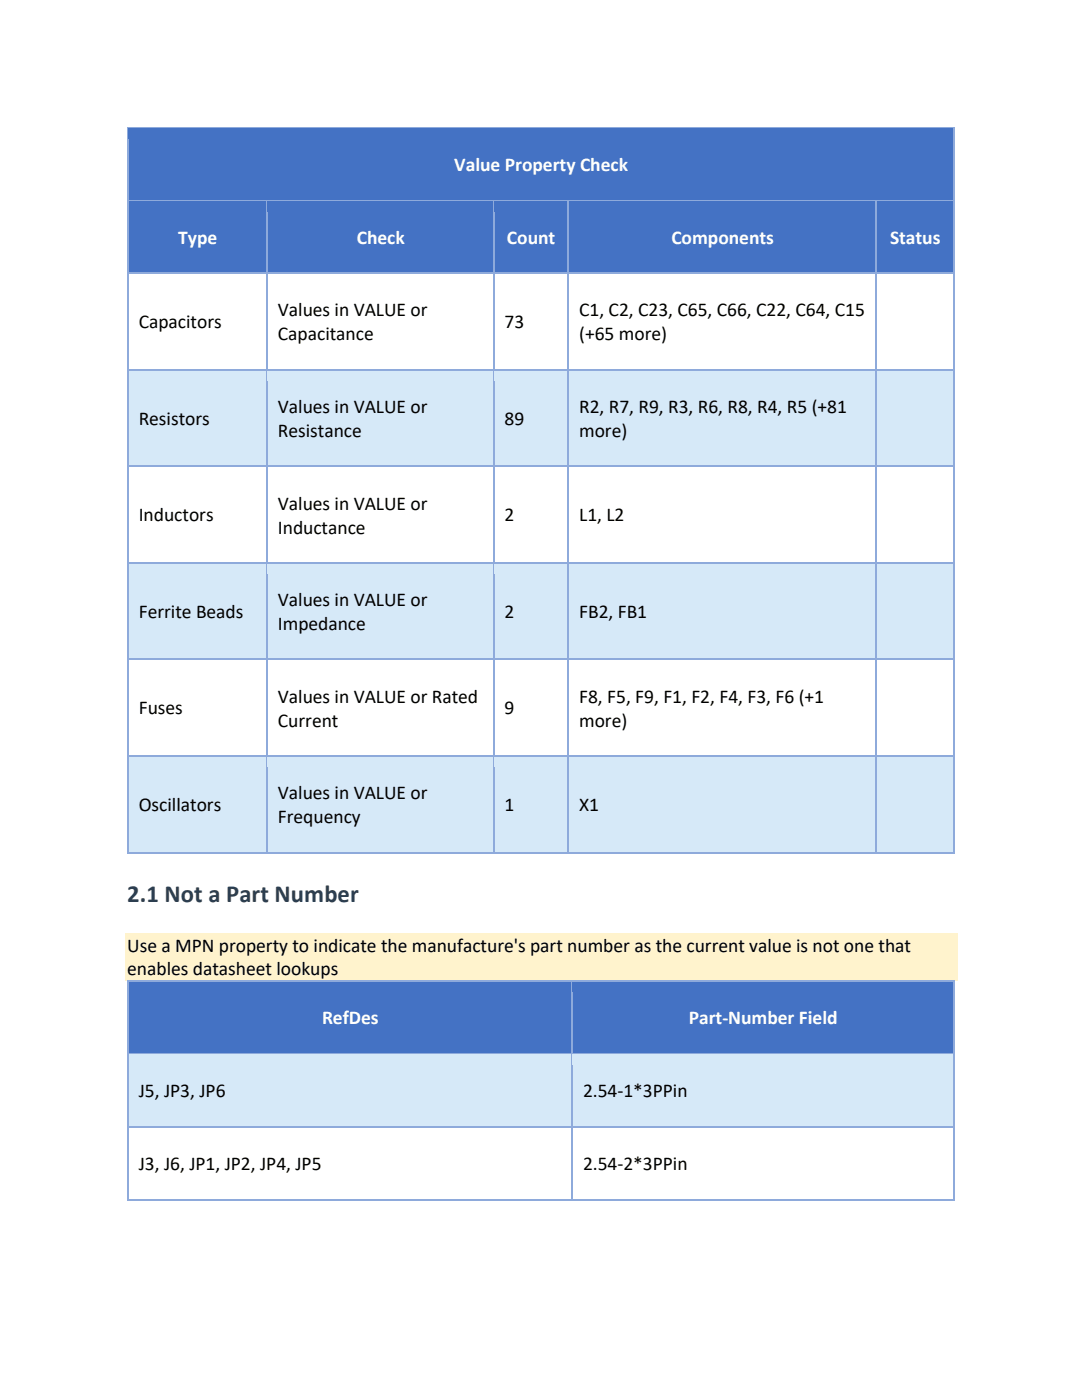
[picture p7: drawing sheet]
<svg xmlns="http://www.w3.org/2000/svg" width="216mm" height="279mm" viewBox="0 0 216 279" stroke-linecap="round" stroke-linejoin="round" font-family="sans-serif">
<defs><g id="words">
<text font-size="4.9" fill="#2c3e50" x="25.4" y="179.9">2.1 Not a Part Number</text>
<g font-size="3.9" fill="#fff">
<text x="90.6" y="34.1">Value Property Check</text>
<text x="35.6" y="48.7">Type</text>
<text x="71.2" y="48.7">Check</text>
<text x="101.2" y="48.7">Count</text>
<text x="134" y="48.7">Components</text>
<text x="177.6" y="48.7">Status</text>
<text x="64.3" y="204.4">RefDes</text>
<text x="137.4" y="204.4">Part-Number Field</text>
</g>
<g font-size="3.9">
<text x="27.7" y="65.5">Capacitors</text>
<text x="55.5" y="63.2">Values in VALUE or</text>
<text x="100.7" y="65.5">73</text>
<text x="115.6" y="63.2">C1, C2, C23, C65, C66, C22, C64, C15</text>
<text x="55.5" y="67.9">Capacitance</text>
<text x="115.6" y="67.9">(+65 more)</text>
<text x="55.5" y="82.5">Values in VALUE or</text>
<text x="115.6" y="82.5">R2, R7, R9, R3, R6, R8, R4, R5 (+81</text>
<text x="27.7" y="84.8">Resistors</text>
<text x="55.5" y="87.2">Resistance</text>
<text x="100.7" y="84.8">89</text>
<text x="115.6" y="87.2">more)</text>
<text x="55.5" y="101.7">Values in VALUE or</text>
<text x="27.7" y="104.1">Inductors</text>
<text x="55.5" y="106.5">Inductance</text>
<text x="100.7" y="104.1">2</text>
<text x="115.6" y="104.1">L1, L2</text>
<text x="27.7" y="123.4">Ferrite Beads</text>
<text x="55.5" y="121">Values in VALUE or</text>
<text x="55.5" y="125.7">Impedance</text>
<text x="100.7" y="123.4">2</text>
<text x="115.6" y="123.4">FB2, FB1</text>
<text x="27.7" y="142.6">Fuses</text>
<text x="55.5" y="140.2">Values in VALUE or Rated</text>
<text x="100.7" y="142.6">9</text>
<text x="115.6" y="140.2">F8, F5, F9, F1, F2, F4, F3, F6 (+1</text>
<text x="55.5" y="145">Current</text>
<text x="115.6" y="145">more)</text>
<text x="27.7" y="161.9">Oscillators</text>
<text x="55.5" y="159.5">Values in VALUE or</text>
<text x="100.7" y="161.9">1</text>
<text x="115.6" y="161.9">X1</text>
<text x="55.5" y="164.3">Frequency</text>
<text x="25.4" y="189.9">Use a MPN property to indicate the manufacture's part number as the current value is not one that</text>
<text x="25.4" y="194.6">enables datasheet lookups</text>
<text x="27.7" y="218.9">J5, JP3, JP6</text>
<text x="116.3" y="218.9">2.54-1*3PPin</text>
<text x="27.7" y="233.4">J3, J6, JP1, JP2, JP4, JP5</text>
<text x="116.3" y="233.4">2.54-2*3PPin</text>
</g>
</g></defs>
<g fill="#4472c4">
<path d="M25.7 25.7h164.5v14.3h-164.5z"/>
<path d="M27.7 27.8h160.5v10h-160.5z"/>
</g>
<path d="M25.5 25.4v2.4" fill="none" stroke="#8eaadb" stroke-width=".25"/>
<path d="M25.4 25.4h.3v.3h-.3z" fill="#8eaadb"/>
<path d="M25.7 25.5h164.5" fill="none" stroke="#8eaadb" stroke-width=".25"/>
<path d="M25.7 25.7h164.5v2.1h-164.5z" fill="#4472c4"/>
<path d="M190.3 25.4v2.4" fill="none" stroke="#8eaadb" stroke-width=".25"/>
<path d="M190.2 25.4h.2v.3h-.2z" fill="#8eaadb"/>
<path d="M25.6 37.8h164.7v2.2h-164.7z" fill="#4472c4"/>
<path d="M25.5 27.8v12.2M190.3 27.8v12.2" fill="none" stroke="#8eaadb" stroke-width=".25"/>
<g fill="#4472c4">
<path d="M25.7 40.2h27.5v14.2h-27.5z"/>
<path d="M27.7 42.3h23.5v10h-23.5z"/>
<path d="M53.4 40.2h45.1v14.2h-45.1z"/>
<path d="M55.5 42.3h40.9v10h-40.9z"/>
<path d="M98.7 40.2h14.7v14.2h-14.7z"/>
<path d="M100.7 42.3h10.6v10h-10.6z"/>
<path d="M113.5 40.2h61.3v14.2h-61.3z"/>
<path d="M115.6 42.3h57.2v10h-57.2z"/>
<path d="M175.1 40.2h15.1v14.2h-15.1z"/>
<path d="M177 42.3h11.2v10h-11.2z"/>
</g>
<path d="M25.5 40v2.3M25.7 40.1h27.5" fill="none" stroke="#8eaadb" stroke-width=".25"/>
<path d="M25.7 40.2h27.5v2.1h-27.5z" fill="#4472c4"/>
<path d="M53.3 40.2v2.1" fill="none" stroke="#8eaadb" stroke-width=".25"/>
<path d="M53.2 40h.2v.2h-.2z" fill="#8eaadb"/>
<path d="M53.4 40.1h45" fill="none" stroke="#8eaadb" stroke-width=".25"/>
<path d="M53.4 40.2h45v2.1h-45z" fill="#4472c4"/>
<path d="M98.5 40.2v2.1" fill="none" stroke="#8eaadb" stroke-width=".25"/>
<path d="M98.4 40h.2v.2h-.2z" fill="#8eaadb"/>
<path d="M98.6 40.1h14.7" fill="none" stroke="#8eaadb" stroke-width=".25"/>
<path d="M98.6 40.2h14.7v2.1h-14.7z" fill="#4472c4"/>
<path d="M113.4 40.2v2.1" fill="none" stroke="#8eaadb" stroke-width=".25"/>
<path d="M113.3 40h.2v.2h-.2z" fill="#8eaadb"/>
<path d="M113.5 40.1h61.3" fill="none" stroke="#8eaadb" stroke-width=".25"/>
<path d="M113.5 40.2h61.3v2.1h-61.3z" fill="#4472c4"/>
<path d="M174.9 40.2v2.1" fill="none" stroke="#8eaadb" stroke-width=".25"/>
<path d="M174.8 40h.2v.2h-.2z" fill="#8eaadb"/>
<path d="M175 40.1h15.2" fill="none" stroke="#8eaadb" stroke-width=".25"/>
<path d="M175 40.2h15.2v2.1h-15.2z" fill="#4472c4"/>
<path d="M190.3 40v2.3" fill="none" stroke="#8eaadb" stroke-width=".25"/>
<path d="M25.6 52.3h27.7v2.1h-27.7z" fill="#4472c4"/>
<path d="M25.5 42.3v12.1" fill="none" stroke="#8eaadb" stroke-width=".25"/>
<path d="M53.3 52.3h45.3v2.1h-45.3z" fill="#4472c4"/>
<path d="M53.3 42.3v12.1" fill="none" stroke="#8eaadb" stroke-width=".25"/>
<path d="M98.6 52.3h14.9v2.1h-14.9z" fill="#4472c4"/>
<path d="M98.5 42.3v12.1" fill="none" stroke="#8eaadb" stroke-width=".25"/>
<path d="M113.5 52.3h61.4v2.1h-61.4z" fill="#4472c4"/>
<path d="M113.4 42.3v12.1" fill="none" stroke="#8eaadb" stroke-width=".25"/>
<path d="M174.9 52.3h15.4v2.1h-15.4z" fill="#4472c4"/>
<path d="M25.5 54.4v19.3M25.7 54.6h27.5M53.3 54.4v19.3M53.4 54.6h45M98.5 54.4v19.3M98.6 54.6h14.7M113.4 54.4v19.3M113.5 54.6h61.3M174.9 42.3v31.4M175 54.6h15.2M190.3 42.3v31.4" fill="none" stroke="#8eaadb" stroke-width=".25"/>
<g fill="#d6e9f8">
<path d="M25.7 74h27.5v19h-27.5z"/>
<path d="M27.7 78.5h23.5v10h-23.5z"/>
<path d="M53.4 74h45.1v19h-45.1z"/>
<path d="M55.5 76.1h40.9v7.4h-40.9z"/>
<path d="M55.5 83.5h40.9v7.3h-40.9z"/>
<path d="M98.7 74h14.7v19h-14.7z"/>
<path d="M100.7 78.5h10.6v10h-10.6z"/>
<path d="M113.5 74h61.3v19h-61.3z"/>
<path d="M115.6 76.1h57.2v7.4h-57.2z"/>
<path d="M115.6 83.5h57.2v7.3h-57.2z"/>
<path d="M175.1 74h15.1v19h-15.1z"/>
<path d="M177 78.4h11.2v10.2h-11.2z"/>
</g>
<path d="M25.5 73.7v2.4M25.7 73.9h27.5" fill="none" stroke="#8eaadb" stroke-width=".25"/>
<path d="M25.7 74h27.5v2.1h-27.5z" fill="#d6e9f8"/>
<path d="M53.3 73.7v2.4M53.4 73.9h45" fill="none" stroke="#8eaadb" stroke-width=".25"/>
<path d="M53.4 74h45v2.1h-45z" fill="#d6e9f8"/>
<path d="M98.5 73.7v2.4M98.6 73.9h14.7" fill="none" stroke="#8eaadb" stroke-width=".25"/>
<path d="M98.6 74h14.7v2.1h-14.7z" fill="#d6e9f8"/>
<path d="M113.4 73.7v2.4M113.5 73.9h61.3" fill="none" stroke="#8eaadb" stroke-width=".25"/>
<path d="M113.5 74h61.3v2.1h-61.3z" fill="#d6e9f8"/>
<path d="M174.9 73.7v2.4M175 73.9h15.2" fill="none" stroke="#8eaadb" stroke-width=".25"/>
<path d="M175 74h15.2v2.1h-15.2z" fill="#d6e9f8"/>
<path d="M190.3 73.7v2.4" fill="none" stroke="#8eaadb" stroke-width=".25"/>
<path d="M25.6 90.8h27.7v2.2h-27.7z" fill="#d6e9f8"/>
<path d="M25.5 76.1v16.9" fill="none" stroke="#8eaadb" stroke-width=".25"/>
<path d="M53.3 90.8h45.3v2.2h-45.3z" fill="#d6e9f8"/>
<path d="M53.3 76.1v16.9" fill="none" stroke="#8eaadb" stroke-width=".25"/>
<path d="M98.6 90.8h14.9v2.2h-14.9z" fill="#d6e9f8"/>
<path d="M98.5 76.1v16.9" fill="none" stroke="#8eaadb" stroke-width=".25"/>
<path d="M113.5 90.8h61.4v2.2h-61.4z" fill="#d6e9f8"/>
<path d="M113.4 76.1v16.9" fill="none" stroke="#8eaadb" stroke-width=".25"/>
<path d="M174.9 90.8h15.4v2.2h-15.4z" fill="#d6e9f8"/>
<path d="M174.9 76.1v36.2M190.3 76.1v36.2M25.5 93v19.3M25.7 93.1h27.5M53.3 93v19.3M53.4 93.1h45M98.5 93v19.3M98.6 93.1h14.7M113.4 93v19.3M113.5 93.1h61.3M175 93.1h15.2" fill="none" stroke="#8eaadb" stroke-width=".25"/>
<g fill="#d6e9f8">
<path d="M25.7 112.5h27.5v19h-27.5z"/>
<path d="M27.7 117h23.5v10h-23.5z"/>
<path d="M53.4 112.5h45.1v19h-45.1z"/>
<path d="M55.5 114.6h40.9v7.4h-40.9z"/>
<path d="M55.5 122h40.9v7.4h-40.9z"/>
<path d="M98.7 112.5h14.7v19h-14.7z"/>
<path d="M100.7 117h10.6v10h-10.6z"/>
<path d="M113.5 112.5h61.3v19h-61.3z"/>
<path d="M115.6 117h57.2v10h-57.2z"/>
<path d="M175.1 112.5h15.1v19h-15.1z"/>
<path d="M177 116.9h11.2v10.2h-11.2z"/>
</g>
<path d="M25.5 112.3v2.3M25.7 112.4h27.5" fill="none" stroke="#8eaadb" stroke-width=".25"/>
<path d="M25.7 112.5h27.5v2.1h-27.5z" fill="#d6e9f8"/>
<path d="M53.3 112.3v2.3M53.4 112.4h45" fill="none" stroke="#8eaadb" stroke-width=".25"/>
<path d="M53.4 112.5h45v2.1h-45z" fill="#d6e9f8"/>
<path d="M98.5 112.3v2.3M98.6 112.4h14.7" fill="none" stroke="#8eaadb" stroke-width=".25"/>
<path d="M98.6 112.5h14.7v2.1h-14.7z" fill="#d6e9f8"/>
<path d="M113.4 112.3v2.3M113.5 112.4h61.3" fill="none" stroke="#8eaadb" stroke-width=".25"/>
<path d="M113.5 112.5h61.3v2.1h-61.3z" fill="#d6e9f8"/>
<path d="M174.9 112.3v2.3M175 112.4h15.2" fill="none" stroke="#8eaadb" stroke-width=".25"/>
<path d="M175 112.5h15.2v2.1h-15.2z" fill="#d6e9f8"/>
<path d="M190.3 112.3v2.3" fill="none" stroke="#8eaadb" stroke-width=".25"/>
<path d="M25.6 129.4h27.7v2.1h-27.7z" fill="#d6e9f8"/>
<path d="M25.5 114.6v16.9" fill="none" stroke="#8eaadb" stroke-width=".25"/>
<path d="M53.3 129.4h45.3v2.1h-45.3z" fill="#d6e9f8"/>
<path d="M53.3 114.6v16.9" fill="none" stroke="#8eaadb" stroke-width=".25"/>
<path d="M98.6 129.4h14.9v2.1h-14.9z" fill="#d6e9f8"/>
<path d="M98.5 114.6v16.9" fill="none" stroke="#8eaadb" stroke-width=".25"/>
<path d="M113.5 129.4h61.4v2.1h-61.4z" fill="#d6e9f8"/>
<path d="M113.4 114.6v16.9" fill="none" stroke="#8eaadb" stroke-width=".25"/>
<path d="M174.9 129.4h15.4v2.1h-15.4z" fill="#d6e9f8"/>
<path d="M174.9 114.6v36.2M190.3 114.6v36.2M25.5 131.5v19.3M25.7 131.6h27.5M53.3 131.5v19.3M53.4 131.6h45M98.5 131.5v19.3M98.6 131.6h14.7M113.4 131.5v19.3M113.5 131.6h61.3M175 131.6h15.2" fill="none" stroke="#8eaadb" stroke-width=".25"/>
<g fill="#d6e9f8">
<path d="M25.7 151h27.5v19h-27.5z"/>
<path d="M27.7 155.5h23.5v10h-23.5z"/>
<path d="M53.4 151h45.1v19h-45.1z"/>
<path d="M55.5 153.2h40.9v7.3h-40.9z"/>
<path d="M55.5 160.5h40.9v7.4h-40.9z"/>
<path d="M98.7 151h14.7v19h-14.7z"/>
<path d="M100.7 155.5h10.6v10h-10.6z"/>
<path d="M113.5 151h61.3v19h-61.3z"/>
<path d="M115.6 155.5h57.2v10h-57.2z"/>
<path d="M175.1 151h15.1v19h-15.1z"/>
<path d="M177 155.4h11.2v10.3h-11.2z"/>
</g>
<path d="M25.5 150.8v2.4M25.7 150.9h27.5" fill="none" stroke="#8eaadb" stroke-width=".25"/>
<path d="M25.7 151h27.5v2.2h-27.5z" fill="#d6e9f8"/>
<path d="M53.3 150.8v2.4M53.4 150.9h45" fill="none" stroke="#8eaadb" stroke-width=".25"/>
<path d="M53.4 151h45v2.2h-45z" fill="#d6e9f8"/>
<path d="M98.5 150.8v2.4M98.6 150.9h14.7" fill="none" stroke="#8eaadb" stroke-width=".25"/>
<path d="M98.6 151h14.7v2.2h-14.7z" fill="#d6e9f8"/>
<path d="M113.4 150.8v2.4M113.5 150.9h61.3" fill="none" stroke="#8eaadb" stroke-width=".25"/>
<path d="M113.5 151h61.3v2.2h-61.3z" fill="#d6e9f8"/>
<path d="M174.9 150.8v2.4M175 150.9h15.2" fill="none" stroke="#8eaadb" stroke-width=".25"/>
<path d="M175 151h15.2v2.2h-15.2z" fill="#d6e9f8"/>
<path d="M190.3 150.8v2.4" fill="none" stroke="#8eaadb" stroke-width=".25"/>
<path d="M25.6 167.9h27.7v2.1h-27.7z" fill="#d6e9f8"/>
<path d="M25.5 153.2v16.8" fill="none" stroke="#8eaadb" stroke-width=".25"/>
<path d="M25.4 170h.3v.3h-.3z" fill="#8eaadb"/>
<path d="M25.7 170.1h27.5" fill="none" stroke="#8eaadb" stroke-width=".25"/>
<path d="M53.3 167.9h45.3v2.1h-45.3z" fill="#d6e9f8"/>
<path d="M53.3 153.2v16.8" fill="none" stroke="#8eaadb" stroke-width=".25"/>
<path d="M53.2 170h.2v.3h-.2z" fill="#8eaadb"/>
<path d="M53.4 170.1h45" fill="none" stroke="#8eaadb" stroke-width=".25"/>
<path d="M98.6 167.9h14.9v2.1h-14.9z" fill="#d6e9f8"/>
<path d="M98.5 153.2v16.8" fill="none" stroke="#8eaadb" stroke-width=".25"/>
<path d="M98.4 170h.2v.3h-.2z" fill="#8eaadb"/>
<path d="M98.6 170.1h14.7" fill="none" stroke="#8eaadb" stroke-width=".25"/>
<path d="M113.5 167.9h61.4v2.1h-61.4z" fill="#d6e9f8"/>
<path d="M113.4 153.2v16.8" fill="none" stroke="#8eaadb" stroke-width=".25"/>
<path d="M113.3 170h.2v.3h-.2z" fill="#8eaadb"/>
<path d="M113.5 170.1h61.3" fill="none" stroke="#8eaadb" stroke-width=".25"/>
<path d="M174.9 167.9h15.4v2.1h-15.4z" fill="#d6e9f8"/>
<path d="M174.9 153.2v16.8" fill="none" stroke="#8eaadb" stroke-width=".25"/>
<path d="M174.8 170h.2v.3h-.2z" fill="#8eaadb"/>
<path d="M190.3 153.2v16.8M175 170.1h15.2" fill="none" stroke="#8eaadb" stroke-width=".25"/>
<path d="M190.2 170h.2v.3h-.2z" fill="#8eaadb"/>
<g fill="#fff3cd">
<path d="M24.9 186.2h166.1v4.7h-166.1z"/>
<path d="M24.9 190.9h166.1v4.8h-166.1z"/>
</g>
<g fill="#4472c4">
<path d="M25.7 195.9h88.4v14.3h-88.4z"/>
<path d="M27.7 198h84.4v10.1h-84.4z"/>
<path d="M114.4 195.9h75.8v14.3h-75.8z"/>
<path d="M116.3 198h71.9v10.1h-71.9z"/>
</g>
<path d="M25.5 195.7v2.3" fill="none" stroke="#8eaadb" stroke-width=".25"/>
<path d="M25.4 195.7h.3v.2h-.3z" fill="#8eaadb"/>
<path d="M25.7 195.8h88.3" fill="none" stroke="#8eaadb" stroke-width=".25"/>
<path d="M25.7 195.9h88.3v2.1h-88.3z" fill="#4472c4"/>
<path d="M114.2 195.9v2.1" fill="none" stroke="#8eaadb" stroke-width=".25"/>
<path d="M114 195.7h.3v.2h-.3z" fill="#8eaadb"/>
<path d="M114.3 195.8h75.9" fill="none" stroke="#8eaadb" stroke-width=".25"/>
<path d="M114.3 195.9h75.9v2.1h-75.9z" fill="#4472c4"/>
<path d="M190.3 195.7v2.3" fill="none" stroke="#8eaadb" stroke-width=".25"/>
<path d="M190.2 195.7h.2v.2h-.2z" fill="#8eaadb"/>
<path d="M25.6 208.1h88.6v2.1h-88.6z" fill="#4472c4"/>
<path d="M25.5 198v12.2" fill="none" stroke="#8eaadb" stroke-width=".25"/>
<path d="M114.2 208.1h76.1v2.1h-76.1z" fill="#4472c4"/>
<path d="M114.2 198v12.2M190.3 198v12.2" fill="none" stroke="#8eaadb" stroke-width=".25"/>
<g fill="#d6e9f8">
<path d="M25.7 210.5h88.4v14.2h-88.4z"/>
<path d="M27.7 212.6h84.4v10h-84.4z"/>
<path d="M114.4 210.5h75.8v14.2h-75.8z"/>
<path d="M116.3 212.6h71.9v10h-71.9z"/>
</g>
<path d="M25.5 210.2v2.4M25.7 210.4h88.3" fill="none" stroke="#8eaadb" stroke-width=".25"/>
<path d="M25.7 210.5h88.3v2.1h-88.3z" fill="#d6e9f8"/>
<path d="M114.2 210.2v2.4M114.3 210.4h75.9" fill="none" stroke="#8eaadb" stroke-width=".25"/>
<path d="M114.3 210.5h75.9v2.1h-75.9z" fill="#d6e9f8"/>
<path d="M190.3 210.2v2.4" fill="none" stroke="#8eaadb" stroke-width=".25"/>
<path d="M25.6 222.6h88.6v2.1h-88.6z" fill="#d6e9f8"/>
<path d="M25.5 212.6v12.1" fill="none" stroke="#8eaadb" stroke-width=".25"/>
<path d="M114.2 222.6h76.1v2.1h-76.1z" fill="#d6e9f8"/>
<path d="M114.2 212.6v14.5M190.3 212.6v14.5M25.5 224.7v14.6M25.7 224.8h88.3M114.3 224.8h75.9" fill="none" stroke="#8eaadb" stroke-width=".25"/>
<path d="M25.4 239.3h.3v.2h-.3z" fill="#8eaadb"/>
<path d="M25.7 239.4h88.3M114.2 227.1v12.2" fill="none" stroke="#8eaadb" stroke-width=".25"/>
<path d="M114 239.3h.3v.2h-.3z" fill="#8eaadb"/>
<path d="M114.3 239.4h75.9M190.3 227.1v12.2" fill="none" stroke="#8eaadb" stroke-width=".25"/>
<path d="M190.2 239.3h.2v.2h-.2z" fill="#8eaadb"/>
<use href="#words"/>
</svg>
